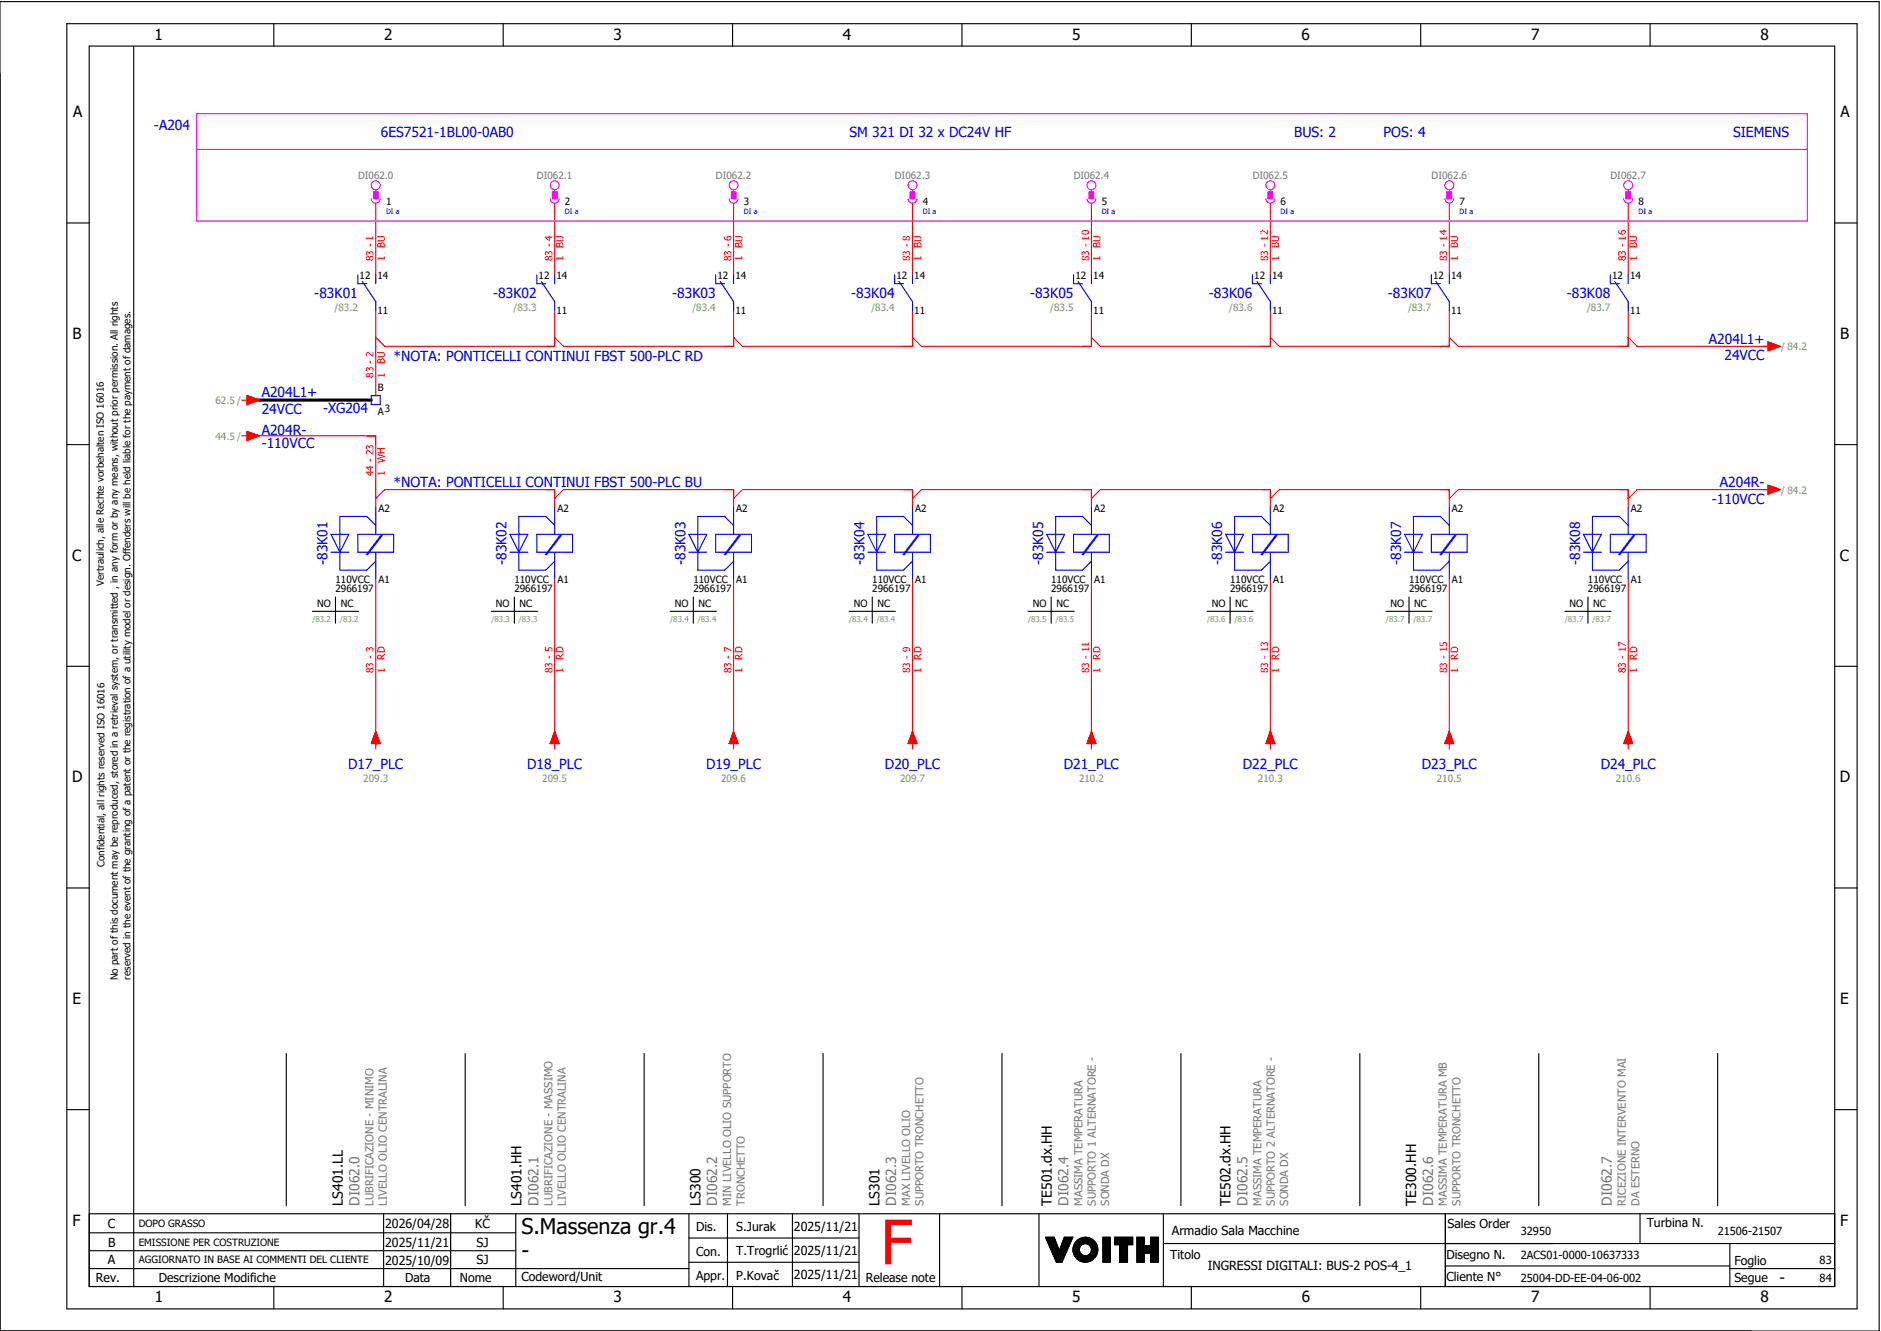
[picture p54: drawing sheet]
<svg xmlns="http://www.w3.org/2000/svg" width="421mm" height="297mm" viewBox="0 0 421 297" stroke-linecap="round" stroke-linejoin="round" font-family="sans-serif">
<defs><g id="words">
<text font-size="13.8" fill="#f00" x="196.9" y="282.5">F</text>
<g font-size="5.8" fill="#00f">
<text x="82.2" y="123.1" transform="rotate(20 82.2 123.1)">/</text>
<text x="122.2" y="123.1" transform="rotate(20 122.2 123.1)">/</text>
<text x="162.2" y="123.1" transform="rotate(20 162.2 123.1)">/</text>
<text x="202.2" y="123.1" transform="rotate(20 202.2 123.1)">/</text>
<text x="242.2" y="123.1" transform="rotate(20 242.2 123.1)">/</text>
<text x="282.2" y="123.1" transform="rotate(20 282.2 123.1)">/</text>
<text x="322.2" y="123.1" transform="rotate(20 322.2 123.1)">/</text>
<text x="362.2" y="123.1" transform="rotate(20 362.2 123.1)">/</text>
</g>
<g font-size="4.8">
<text x="116.6" y="275.8">S.Massenza gr.4</text>
<text x="116.6" y="281.1">-</text>
</g>
<g font-size="3.4">
<text x="34.5" y="9">1</text>
<text x="85.9" y="9">2</text>
<text x="137.1" y="9">3</text>
<text x="188.4" y="9">4</text>
<text x="239.7" y="9">5</text>
<text x="291" y="9">6</text>
<text x="342.3" y="9">7</text>
<text x="393.5" y="9">8</text>
<text x="16.3" y="26.2">A</text>
<text x="411.5" y="26.2">A</text>
<text x="16.2" y="75.8">B</text>
<text x="411.4" y="75.8">B</text>
<text x="16.1" y="125.3">C</text>
<text x="411.3" y="125.3">C</text>
<text x="16.1" y="174.8">D</text>
<text x="411.3" y="174.8">D</text>
<text x="16.2" y="224.4">E</text>
<text x="411.4" y="224.4">E</text>
<text x="16.2" y="273.9">F</text>
<text x="411.4" y="273.9">F</text>
<text x="397.8" y="286.6">-</text>
<text x="34.6" y="291">1</text>
<text x="85.9" y="291">2</text>
<text x="137.2" y="291">3</text>
<text x="188.4" y="291">4</text>
<text x="239.7" y="291">5</text>
<text x="291" y="291">6</text>
<text x="342.3" y="291">7</text>
<text x="393.6" y="291">8</text>
</g>
<g font-size="3.1" fill="#00f">
<text x="34.4" y="29">-A204</text>
<text x="85.1" y="30.6">6ES7521-1BL00-0AB0</text>
<text x="189.9" y="30.6">SM 321 DI 32 x DC24V HF</text>
<text x="289.3" y="30.6">BUS: 2</text>
<text x="309.3" y="30.6">POS: 4</text>
<text x="387.4" y="30.6">SIEMENS</text>
<text x="70.3" y="66.6">-83K01</text>
<text x="110.3" y="66.6">-83K02</text>
<text x="150.3" y="66.6">-83K03</text>
<text x="190.3" y="66.6">-83K04</text>
<text x="230.3" y="66.6">-83K05</text>
<text x="270.3" y="66.6">-83K06</text>
<text x="310.3" y="66.6">-83K07</text>
<text x="350.3" y="66.6">-83K08</text>
<text x="382" y="76.8">A204L1+</text>
<text x="88" y="80.8">*NOTA: PONTICELLI CONTINUI FBST 500-PLC RD</text>
<text x="385.5" y="80.5">24VCC</text>
<text x="58.5" y="88.6">A204L1+</text>
<text x="58.5" y="92.5">24VCC</text>
<text x="72.2" y="92.3">-XG204</text>
<text x="58.5" y="97.1">A204R-</text>
<text x="58.5" y="100.1">-110VCC</text>
<text x="88" y="108.8">*NOTA: PONTICELLI CONTINUI FBST 500-PLC BU</text>
<text x="382.7" y="112.5">-110VCC</text>
<text x="384.5" y="108.8">A204R-</text>
<text x="73.2" y="126.3" transform="rotate(-90 73.2 126.3)">-83K01</text>
<text x="113.2" y="126.3" transform="rotate(-90 113.2 126.3)">-83K02</text>
<text x="153.2" y="126.3" transform="rotate(-90 153.2 126.3)">-83K03</text>
<text x="193.2" y="126.3" transform="rotate(-90 193.2 126.3)">-83K04</text>
<text x="233.2" y="126.3" transform="rotate(-90 233.2 126.3)">-83K05</text>
<text x="273.2" y="126.3" transform="rotate(-90 273.2 126.3)">-83K06</text>
<text x="313.2" y="126.3" transform="rotate(-90 313.2 126.3)">-83K07</text>
<text x="353.2" y="126.3" transform="rotate(-90 353.2 126.3)">-83K08</text>
<text x="77.8" y="171.8">D17_PLC</text>
<text x="117.8" y="171.8">D18_PLC</text>
<text x="157.8" y="171.8">D19_PLC</text>
<text x="197.8" y="171.8">D20_PLC</text>
<text x="237.8" y="171.8">D21_PLC</text>
<text x="277.8" y="171.8">D22_PLC</text>
<text x="317.8" y="171.8">D23_PLC</text>
<text x="357.8" y="171.8">D24_PLC</text>
</g>
<g font-size="3.1">
<text x="76.6" y="269.4" transform="rotate(-90 76.6 269.4)">LS401.LL</text>
<text x="116.6" y="269.4" transform="rotate(-90 116.6 269.4)">LS401.HH</text>
<text x="156.6" y="269.4" transform="rotate(-90 156.6 269.4)">LS300</text>
<text x="196.6" y="269.4" transform="rotate(-90 196.6 269.4)">LS301</text>
<text x="235.1" y="269.4" transform="rotate(-90 235.1 269.4)">TE501.dx.HH</text>
<text x="275.1" y="269.4" transform="rotate(-90 275.1 269.4)">TE502.dx.HH</text>
<text x="316.6" y="269.4" transform="rotate(-90 316.6 269.4)">TE300.HH</text>
</g>
<g font-size="3.1" fill="#767676">
<text x="80.4" y="269.4" transform="rotate(-90 80.4 269.4)">DI062.0</text>
<text x="120.4" y="269.4" transform="rotate(-90 120.4 269.4)">DI062.1</text>
<text x="160.4" y="269.4" transform="rotate(-90 160.4 269.4)">DI062.2</text>
<text x="200.4" y="269.4" transform="rotate(-90 200.4 269.4)">DI062.3</text>
<text x="238.9" y="269.4" transform="rotate(-90 238.9 269.4)">DI062.4</text>
<text x="278.9" y="269.4" transform="rotate(-90 278.9 269.4)">DI062.5</text>
<text x="320.4" y="269.4" transform="rotate(-90 320.4 269.4)">DI062.6</text>
<text x="360.4" y="269.4" transform="rotate(-90 360.4 269.4)">DI062.7</text>
</g>
<g font-size="2.8">
<text x="24.1" y="274.4">C</text>
<text x="86.1" y="274.4">2026/04/28</text>
<text x="106.2" y="274.4">KČ</text>
<text x="155.6" y="275.1">Dis.</text>
<text x="164.6" y="275.1">S.Jurak</text>
<text x="177.5" y="275">2025/11/21</text>
<text x="262" y="275.8">Armadio Sala Macchine</text>
<text x="323.6" y="274.3">Sales Order</text>
<text x="368.1" y="274.2">Turbina N.</text>
<text x="24.2" y="278.6">B</text>
<text x="86.1" y="278.6">2025/11/21</text>
<text x="106.5" y="278.6">SJ</text>
<text x="155.6" y="280.5">Con.</text>
<text x="164.6" y="280.5">T.Trogrlić</text>
<text x="177.5" y="280.4">2025/11/21</text>
<text x="261.6" y="281.3">Titolo</text>
<text x="323.4" y="281.2">Disegno N.</text>
<text x="21.4" y="286.5">Rev.</text>
<text x="24.1" y="282.5">A</text>
<text x="35.5" y="286.4">Descrizione Modifiche</text>
<text x="86.1" y="282.6">2025/10/09</text>
<text x="90.5" y="286.5">Data</text>
<text x="102.8" y="286.5">Nome</text>
<text x="106.5" y="282.5">SJ</text>
<text x="116.6" y="286.3">Codeword/Unit</text>
<text x="155.6" y="286">Appr.</text>
<text x="164.6" y="285.9">P.Kovač</text>
<text x="177.5" y="285.8">2025/11/21</text>
<text x="193.5" y="286.5">Release note</text>
<text x="270" y="283.8">INGRESSI DIGITALI: BUS-2 POS-4_1</text>
<text x="323.4" y="286.2">Cliente N°</text>
<text x="387.7" y="286.5">Segue</text>
<text x="387.7" y="282.6">Foglio</text>
</g>
<g font-size="2.5" fill="#767676">
<text x="83.5" y="269.4" transform="rotate(-90 83.5 269.4)">LUBRIFICAZIONE - MINIMO</text>
<text x="86.5" y="269.4" transform="rotate(-90 86.5 269.4)">LIVELLO OLIO CENTRALINA</text>
<text x="123.5" y="269.4" transform="rotate(-90 123.5 269.4)">LUBRIFICAZIONE - MASSIMO</text>
<text x="126.5" y="269.4" transform="rotate(-90 126.5 269.4)">LIVELLO OLIO CENTRALINA</text>
<text x="163.5" y="269.4" transform="rotate(-90 163.5 269.4)">MIN LIVELLO OLIO SUPPORTO</text>
<text x="166.5" y="269.4" transform="rotate(-90 166.5 269.4)">TRONCHETTO</text>
<text x="203.5" y="269.4" transform="rotate(-90 203.5 269.4)">MAX LIVELLO OLIO</text>
<text x="206.5" y="269.4" transform="rotate(-90 206.5 269.4)">SUPPORTO TRONCHETTO</text>
<text x="242" y="269.4" transform="rotate(-90 242 269.4)">MASSIMA TEMPERATURA</text>
<text x="245" y="269.4" transform="rotate(-90 245 269.4)">SUPPORTO 1 ALTERNATORE -</text>
<text x="248" y="269.4" transform="rotate(-90 248 269.4)">SONDA DX</text>
<text x="282" y="269.4" transform="rotate(-90 282 269.4)">MASSIMA TEMPERATURA</text>
<text x="285" y="269.4" transform="rotate(-90 285 269.4)">SUPPORTO 2 ALTERNATORE -</text>
<text x="288" y="269.4" transform="rotate(-90 288 269.4)">SONDA DX</text>
<text x="323.5" y="269.4" transform="rotate(-90 323.5 269.4)">MASSIMA TEMPERATURA MB</text>
<text x="326.5" y="269.4" transform="rotate(-90 326.5 269.4)">SUPPORTO TRONCHETTO</text>
<text x="363.5" y="269.4" transform="rotate(-90 363.5 269.4)">RICEZIONE INTERVENTO MAI</text>
<text x="366.5" y="269.4" transform="rotate(-90 366.5 269.4)">DA ESTERNO</text>
</g>
<g font-size="2.5">
<text x="340" y="275.9">32950</text>
<text x="384" y="275.9">21506-21507</text>
<text x="340" y="281.4">2ACS01-0000-10637333</text>
<text x="340" y="286.4">25004-DD-EE-04-06-002</text>
<text x="406.8" y="282.4">83</text>
<text x="406.8" y="286.4">84</text>
</g>
<g font-size="2.2" fill="#767676">
<text x="80" y="39.9">DI062.0</text>
<text x="120" y="39.9">DI062.1</text>
<text x="160" y="39.9">DI062.2</text>
<text x="200" y="39.9">DI062.3</text>
<text x="240" y="39.9">DI062.4</text>
<text x="280" y="39.9">DI062.5</text>
<text x="320" y="39.9">DI062.6</text>
<text x="360" y="39.9">DI062.7</text>
</g>
<g font-size="2.2">
<text x="86.3" y="45.8">1</text>
<text x="126.3" y="45.8">2</text>
<text x="166.3" y="45.8">3</text>
<text x="206.3" y="45.8">4</text>
<text x="246.3" y="45.8">5</text>
<text x="286.3" y="45.8">6</text>
<text x="326.3" y="45.8">7</text>
<text x="366.3" y="45.8">8</text>
<text x="80.4" y="62.3">12</text>
<text x="84.4" y="62.3">14</text>
<text x="120.4" y="62.3">12</text>
<text x="124.4" y="62.3">14</text>
<text x="160.4" y="62.3">12</text>
<text x="164.4" y="62.3">14</text>
<text x="200.4" y="62.3">12</text>
<text x="204.4" y="62.3">14</text>
<text x="240.4" y="62.3">12</text>
<text x="244.4" y="62.3">14</text>
<text x="280.4" y="62.3">12</text>
<text x="284.4" y="62.3">14</text>
<text x="320.4" y="62.3">12</text>
<text x="324.4" y="62.3">14</text>
<text x="360.4" y="62.3">12</text>
<text x="364.4" y="62.3">14</text>
<text x="84.4" y="70.2">11</text>
<text x="124.4" y="70.2">11</text>
<text x="164.4" y="70.2">11</text>
<text x="204.4" y="70.2">11</text>
<text x="244.4" y="70.2">11</text>
<text x="284.4" y="70.2">11</text>
<text x="324.4" y="70.2">11</text>
<text x="364.4" y="70.2">11</text>
<text x="84.5" y="87.4">B</text>
<text x="84.5" y="92.8">A</text>
<text x="86" y="92">3</text>
<text x="84.6" y="114.3">A2</text>
<text x="124.6" y="114.3">A2</text>
<text x="164.6" y="114.3">A2</text>
<text x="204.6" y="114.3">A2</text>
<text x="244.6" y="114.3">A2</text>
<text x="284.6" y="114.3">A2</text>
<text x="324.6" y="114.3">A2</text>
<text x="364.6" y="114.3">A2</text>
<text x="23.2" y="130.9" transform="rotate(-90 23.2 130.9)">Vertraulich, alle Rechte vorbehalten ISO 16016</text>
<text x="75" y="130.3">110VCC</text>
<text x="84.6" y="130.2">A1</text>
<text x="115" y="130.3">110VCC</text>
<text x="124.6" y="130.2">A1</text>
<text x="155" y="130.3">110VCC</text>
<text x="164.6" y="130.2">A1</text>
<text x="195" y="130.3">110VCC</text>
<text x="204.6" y="130.2">A1</text>
<text x="235" y="130.3">110VCC</text>
<text x="244.6" y="130.2">A1</text>
<text x="275" y="130.3">110VCC</text>
<text x="284.6" y="130.2">A1</text>
<text x="315" y="130.3">110VCC</text>
<text x="324.6" y="130.2">A1</text>
<text x="355" y="130.3">110VCC</text>
<text x="364.6" y="130.2">A1</text>
<text x="70.9" y="135.6">NO</text>
<text x="75" y="132.3">2966197</text>
<text x="76.2" y="135.6">NC</text>
<text x="110.9" y="135.6">NO</text>
<text x="115" y="132.3">2966197</text>
<text x="116.2" y="135.6">NC</text>
<text x="150.9" y="135.6">NO</text>
<text x="155" y="132.3">2966197</text>
<text x="156.2" y="135.6">NC</text>
<text x="190.9" y="135.6">NO</text>
<text x="195" y="132.3">2966197</text>
<text x="196.2" y="135.6">NC</text>
<text x="230.9" y="135.6">NO</text>
<text x="235" y="132.3">2966197</text>
<text x="236.2" y="135.6">NC</text>
<text x="270.9" y="135.6">NO</text>
<text x="275" y="132.3">2966197</text>
<text x="276.2" y="135.6">NC</text>
<text x="310.9" y="135.6">NO</text>
<text x="315" y="132.3">2966197</text>
<text x="316.2" y="135.6">NC</text>
<text x="350.9" y="135.6">NO</text>
<text x="355" y="132.3">2966197</text>
<text x="356.2" y="135.6">NC</text>
<text x="23.4" y="193.7" transform="rotate(-90 23.4 193.7)">Confidential, all rights reserved ISO 16016</text>
<text x="26.4" y="219" transform="rotate(-90 26.4 219)">No part of this document may be reproduced, stored in a retrieval system, or transmitted , in any form or by any means, without prior permission. All rights</text>
<text x="29.2" y="218.9" transform="rotate(-90 29.2 218.9)">reserved in the event of the granting of a patent or the registration of a utility model or design. Offenders will be held liable for the payment of damages.</text>
<text x="31" y="274.2">DOPO GRASSO</text>
<text x="31" y="278.3">EMISSIONE PER COSTRUZIONE</text>
<text x="31" y="282.3">AGGIORNATO IN BASE AI COMMENTI DEL CLIENTE</text>
</g>
<g font-size="2.2" fill="#f00">
<text x="83.5" y="58.4" transform="rotate(-90 83.5 58.4)">83 - 1</text>
<text x="86" y="58.4" transform="rotate(-90 86 58.4)">1</text>
<text x="86" y="55.4" transform="rotate(-90 86 55.4)">BU</text>
<text x="123.5" y="58.4" transform="rotate(-90 123.5 58.4)">83 - 4</text>
<text x="126" y="58.4" transform="rotate(-90 126 58.4)">1</text>
<text x="126" y="55.4" transform="rotate(-90 126 55.4)">BU</text>
<text x="163.5" y="58.4" transform="rotate(-90 163.5 58.4)">83 - 6</text>
<text x="166" y="58.4" transform="rotate(-90 166 58.4)">1</text>
<text x="166" y="55.4" transform="rotate(-90 166 55.4)">BU</text>
<text x="203.5" y="58.4" transform="rotate(-90 203.5 58.4)">83 - 8</text>
<text x="206" y="58.4" transform="rotate(-90 206 58.4)">1</text>
<text x="206" y="55.4" transform="rotate(-90 206 55.4)">BU</text>
<text x="243.5" y="58.4" transform="rotate(-90 243.5 58.4)">83 - 10</text>
<text x="246" y="58.4" transform="rotate(-90 246 58.4)">1</text>
<text x="246" y="55.4" transform="rotate(-90 246 55.4)">BU</text>
<text x="283.5" y="58.4" transform="rotate(-90 283.5 58.4)">83 - 12</text>
<text x="286" y="58.4" transform="rotate(-90 286 58.4)">1</text>
<text x="286" y="55.4" transform="rotate(-90 286 55.4)">BU</text>
<text x="323.5" y="58.4" transform="rotate(-90 323.5 58.4)">83 - 14</text>
<text x="326" y="58.4" transform="rotate(-90 326 58.4)">1</text>
<text x="326" y="55.4" transform="rotate(-90 326 55.4)">BU</text>
<text x="363.5" y="58.4" transform="rotate(-90 363.5 58.4)">83 - 16</text>
<text x="366" y="58.4" transform="rotate(-90 366 58.4)">1</text>
<text x="366" y="55.4" transform="rotate(-90 366 55.4)">BU</text>
<text x="86" y="81.4" transform="rotate(-90 86 81.4)">BU</text>
<text x="83.5" y="84.4" transform="rotate(-90 83.5 84.4)">83 - 2</text>
<text x="86" y="84.4" transform="rotate(-90 86 84.4)">1</text>
<text x="83.5" y="106.4" transform="rotate(-90 83.5 106.4)">44 - 23</text>
<text x="86" y="106.4" transform="rotate(-90 86 106.4)">1</text>
<text x="86" y="103.4" transform="rotate(-90 86 103.4)">WH</text>
<text x="86" y="147.4" transform="rotate(-90 86 147.4)">RD</text>
<text x="126" y="147.4" transform="rotate(-90 126 147.4)">RD</text>
<text x="166" y="147.4" transform="rotate(-90 166 147.4)">RD</text>
<text x="206" y="147.4" transform="rotate(-90 206 147.4)">RD</text>
<text x="246" y="147.4" transform="rotate(-90 246 147.4)">RD</text>
<text x="286" y="147.4" transform="rotate(-90 286 147.4)">RD</text>
<text x="326" y="147.4" transform="rotate(-90 326 147.4)">RD</text>
<text x="366" y="147.4" transform="rotate(-90 366 147.4)">RD</text>
<text x="83.5" y="150.4" transform="rotate(-90 83.5 150.4)">83 - 3</text>
<text x="86" y="150.4" transform="rotate(-90 86 150.4)">1</text>
<text x="123.5" y="150.4" transform="rotate(-90 123.5 150.4)">83 - 5</text>
<text x="126" y="150.4" transform="rotate(-90 126 150.4)">1</text>
<text x="163.5" y="150.4" transform="rotate(-90 163.5 150.4)">83 - 7</text>
<text x="166" y="150.4" transform="rotate(-90 166 150.4)">1</text>
<text x="203.5" y="150.4" transform="rotate(-90 203.5 150.4)">83 - 9</text>
<text x="206" y="150.4" transform="rotate(-90 206 150.4)">1</text>
<text x="243.5" y="150.4" transform="rotate(-90 243.5 150.4)">83 - 11</text>
<text x="246" y="150.4" transform="rotate(-90 246 150.4)">1</text>
<text x="283.5" y="150.4" transform="rotate(-90 283.5 150.4)">83 - 13</text>
<text x="286" y="150.4" transform="rotate(-90 286 150.4)">1</text>
<text x="323.5" y="150.4" transform="rotate(-90 323.5 150.4)">83 - 15</text>
<text x="326" y="150.4" transform="rotate(-90 326 150.4)">1</text>
<text x="363.5" y="150.4" transform="rotate(-90 363.5 150.4)">83 - 17</text>
<text x="366" y="150.4" transform="rotate(-90 366 150.4)">1</text>
</g>
<g font-size="2.2" fill="#7ca552">
<text x="74.8" y="69.5">/83.2</text>
<text x="114.8" y="69.5">/83.3</text>
<text x="154.8" y="69.5">/83.4</text>
<text x="194.8" y="69.5">/83.4</text>
<text x="234.8" y="69.5">/83.5</text>
<text x="274.8" y="69.5">/83.6</text>
<text x="314.8" y="69.5">/83.7</text>
<text x="354.8" y="69.5">/83.7</text>
<text x="398.2" y="78.3">/ 84.2</text>
<text x="48.2" y="90.3">62.5 /</text>
<text x="48.2" y="98.3">44.5 /</text>
<text x="398.2" y="110.3">/ 84.2</text>
<text x="81.2" y="174.6">209.3</text>
<text x="121.2" y="174.6">209.5</text>
<text x="161.2" y="174.6">209.6</text>
<text x="201.2" y="174.6">209.7</text>
<text x="241.2" y="174.6">210.2</text>
<text x="281.2" y="174.6">210.3</text>
<text x="321.2" y="174.6">210.5</text>
<text x="361.2" y="174.6">210.6</text>
</g>
<g font-size="1.8" fill="#7ca552">
<text x="69.8" y="138.9">/83.2</text>
<text x="76" y="138.9">/83.2</text>
<text x="109.8" y="138.9">/83.3</text>
<text x="116" y="138.9">/83.3</text>
<text x="149.8" y="138.9">/83.4</text>
<text x="156" y="138.9">/83.4</text>
<text x="189.8" y="138.9">/83.4</text>
<text x="196" y="138.9">/83.4</text>
<text x="229.8" y="138.9">/83.5</text>
<text x="236" y="138.9">/83.5</text>
<text x="269.8" y="138.9">/83.6</text>
<text x="276" y="138.9">/83.6</text>
<text x="309.8" y="138.9">/83.7</text>
<text x="316" y="138.9">/83.7</text>
<text x="349.8" y="138.9">/83.7</text>
<text x="356" y="138.9">/83.7</text>
</g>
<g font-size="1.6" fill="#00f">
<text x="86.3" y="47.9">DI a</text>
<text x="126.3" y="47.9">DI a</text>
<text x="166.3" y="47.9">DI a</text>
<text x="206.3" y="47.9">DI a</text>
<text x="246.3" y="47.9">DI a</text>
<text x="286.3" y="47.9">DI a</text>
<text x="326.3" y="47.9">DI a</text>
<text x="366.3" y="47.9">DI a</text>
</g>
</g></defs>
<g fill="none" stroke="#000" stroke-width=".25">
<path d="M0 .4h420.1v297h-420.1zM14.9 5.3h400.3v287.2h-400.3zM19.9 10.3h390.3v277.2h-390.3zM29.9 10.4v277.1M61.2 5.3v5M112.5 5.3v5M163.8 5.3v5M215.1 5.3v5M266.3 5.3v5M317.6 5.3v5M368.9 5.3v5M14.9 49.8h5"/>
<path d="M410.2 49.8h5M14.9 99.3h5M410.2 99.3h5M69.8 136.6h10.4M75 133.4v5.9M109.8 136.6h10.4M115 133.4v5.9M149.8 136.6h10.4M155 133.4v5.9M189.8 136.6h10.4M195 133.4v5.9M229.8 136.6h10.4"/>
<path d="M235 133.4v5.9M269.8 136.6h10.4M275 133.4v5.9M309.8 136.6h10.4M315 133.4v5.9M349.8 136.6h10.4M355 133.4v5.9M14.9 148.9h5M410.2 148.9h5M14.9 198.4h5M410.2 198.4h5M64 235.4v34"/>
<path d="M104 235.4v34M144 235.4v34M184 235.4v34M224 235.4v34M264 235.4v34M304 235.4v34M344 235.4v34M384 235.4v34M14.9 247.9h5M410.2 247.9h5M19.9 271.2h390.3M19.9 279.5h95.4"/>
<path d="M19.9 275.4h95.4M85.8 271.2v16.3M100.7 271.2v16.3M115.3 271.2v16.3M154 271.2v16.3M154 276.6h38M162.6 271.2v16.3M177.2 271.2v16.3M192 271.2v16.3M210.1 271.2v16.3M232.3 271.1v16.3M233.7 276.4h2l1.1 3 1.1-3h1.9l-2.4 5.6h-1.2z"/>
<path d="M233.8 276.4l-.1 .1M233.9 276.4l-.1 .2M234.1 276.4l-.3 .3M234.2 276.4l-.3 .4M234.4 276.4l-.5 .5M234.5 276.4l-.5 .6M234.7 276.4l-.7 .7M234.8 276.4l-.7 .8M235 276.4l-.9 .9M235.1 276.4l-.9 1M235.3 276.4l-1.1 1.1M235.4 276.4l-1.2 1.2"/>
<path d="M235.6 276.4l-1.3 1.3M235.7 276.5l-1.4 1.3M235.7 276.6l-1.3 1.3M235.8 276.7l-1.4 1.3M235.8 276.8l-1.3 1.3M235.9 276.9l-1.4 1.4M235.9 277l-1.3 1.4M235.9 277.1l-1.3 1.4M236 277.3l-1.3 1.3M236 277.4l-1.3 1.3M236.1 277.5l-1.3 1.3M236.1 277.6l-1.3 1.3"/>
<path d="M236.1 277.7l-1.3 1.3M236.2 277.8l-1.3 1.3M236.2 277.9l-1.3 1.3M236.3 278l-1.3 1.3M236.3 278.1l-1.3 1.3M236.3 278.2l-1.2 1.3M236.4 278.3l-1.3 1.3M236.4 278.4l-1.2 1.3M236.5 278.6l-1.3 1.2M236.5 278.7l-1.2 1.2M236.6 278.8l-1.3 1.2M236.6 278.9l-1.3 1.2"/>
<path d="M236.6 279l-1.2 1.2M236.7 279.1l-1.3 1.2M236.7 279.2l-1.2 1.3M236.8 279.3l-1.3 1.3M238 276.4l-.1 .1M238.1 276.4l-.3 .4M238.3 276.4l-.6 .6M238.4 279.8l-2.2 2.2M238.4 276.4l-.8 .8M238.5 279.5l-2.4 2.4M238.6 276.4l-1.1 1.1M238.6 279.3l-2.5 2.5"/>
<path d="M238.7 279l-2.7 2.7M238.7 276.4l-1.2 1.3M238.8 278.7l-2.8 2.9M238.9 276.4l-1.5 1.6M239 278.5l-3.1 3M239 276.4l-1.7 1.8M239.1 278.2l-3.2 3.2M239.2 276.4l-2 2.1M239.2 277.9l-3.4 3.4M239.3 277.7l-3.5 3.5M239.3 276.4l-2.2 2.3M239.4 277.4l-3.6 3.7"/>
<path d="M239.5 276.4l-2.5 2.5M239.5 277.1l-3.8 3.9M239.6 276.4l-2.7 2.8M239.7 276.9l-4 4M239.8 276.6l-4.2 4.2M239.8 276.4l-4.2 4.3M241.1 276.9l-.8 .8M241.3 279.3l-1.2 1.1M241.3 279.1l-1.2 1.2M241.3 279.4l-1.1 1.1M241.3 278.9l-1.3 1.3M241.3 279.5l-1.1 1.1"/>
<path d="M241.4 279.7l-1.1 1M241.4 278.7l-1.4 1.4M241.4 279.8l-1 1M241.4 276.7l-1.3 1.3M241.5 279.9l-1.1 1M241.5 280l-1 1M241.7 276.6l-1.7 1.7M241.9 276.5l-1.9 2M242.1 276.5l-2.2 2.2M242.3 276.5l-2.4 2.4M242.5 276.4l-2.6 2.6M242.6 276.4l-2.7 2.8"/>
<path d="M242.8 276.4l-2.9 3M242.9 276.5l-3 3M243 276.5l-3.1 3.1M243.2 276.5l-3.3 3.3M243.3 276.5l-3.4 3.4M243.4 276.6l-3.4 3.4M243.5 276.6l-1.4 1.4M243.6 276.6l-1.3 1.3M243.7 276.7l-1.2 1.2M243.9 276.7l-1.2 1.2M244 276.8l-1.2 1.1M244 276.8l-1.1 1.1"/>
<path d="M244.1 276.9l-1 1.1M244.2 276.9l-1 1.1M244.3 277l-1 1M244.4 277.1l-1 1M244.5 277.1l-1 1.1M244.6 277.2l-1.1 1M244.6 277.3l-1 1M244.7 277.4l-1 1M244.8 277.4l-1 1.1M244.8 277.5l-1 1.1M244.9 277.6l-1 1.1M245 277.7l-1.1 1.1"/>
<path d="M245 277.8l-1.1 1.1M245.1 277.9l-1.1 1.1M245.1 278l-1.1 1.1M245.2 278.1l-1.2 1.2M245.2 278.2l-1.2 1.3M245.3 278.3l-1.4 1.4M245.3 278.4l-1.5 1.5M245.3 278.5l-3.4 3.4M245.4 279.9l-2.1 2M245.4 278.7l-3.3 3.3M245.4 279.7l-2.3 2.3M245.4 278.8l-3.2 3.2"/>
<path d="M245.4 278.9l-3.1 3.1M245.4 279.5l-2.5 2.5M245.4 279.1l-2.9 2.9M245.4 279.4l-2.6 2.6M245.4 279.2l-2.8 2.8M246.6 276.4h1.6v5.6h-1.6zM246.6 276.4v.1M246.8 276.4l-.2 .3M246.9 276.4l-.3 .4M247.1 276.4l-.5 .6M247.2 276.4l-.6 .7M247.4 276.4l-.8 .9"/>
<path d="M247.5 276.4l-.9 1M247.7 276.4l-1.1 1.2M247.8 276.4l-1.2 1.3M248 276.4l-1.4 1.5M248.1 276.4l-1.5 1.6M248.2 280l-1.6 1.6M248.2 279.8l-1.6 1.7M248.2 279.7l-1.6 1.6M248.2 279.5l-1.6 1.7M248.2 279.4l-1.6 1.6M248.2 277.4l-1.6 1.7M248.2 277.3l-1.6 1.6"/>
<path d="M248.2 277.1l-1.6 1.7M248.2 277l-1.6 1.6M248.2 276.8l-1.6 1.7M248.2 276.7l-1.6 1.6M248.2 276.5l-1.6 1.7M248.2 278l-1.6 1.7M248.2 277.9l-1.6 1.6M248.2 277.7l-1.6 1.7M248.2 277.6l-1.6 1.6M248.2 279.1l-1.6 1.6M248.2 278.9l-1.6 1.7M248.2 278.8l-1.6 1.6"/>
<path d="M248.2 278.6l-1.6 1.7M248.2 278.5l-1.6 1.6M248.2 278.3l-1.6 1.7M248.2 278.2l-1.6 1.6M248.2 279.2l-1.6 1.7M249.2 276.4v.1M249.4 276.4l-.2 .2M249.5 276.4l-.3 .4M249.7 276.4l-.5 .5M249.8 276.4l-.6 .7M250 276.4l-.8 .8M250.1 276.4l-.9 1"/>
<path d="M250.3 278.1h-1.1v-1.7h4v1.7h-1.1v3.9h-1.8M250.3 278.1v3.9M250.3 276.4l-1.1 1.2M250.4 276.4l-1.2 1.3M250.6 276.4l-1.4 1.5M250.7 276.4l-1.5 1.6M250.9 276.4l-1.7 1.7M251 276.4l-1.6 1.7M251.2 276.4l-1.7 1.7M251.3 276.4l-1.6 1.7M251.5 276.4l-1.7 1.7M251.6 276.4l-1.6 1.7"/>
<path d="M251.8 276.4l-1.7 1.7M251.9 276.4l-1.6 1.7M252.1 279.9l-1.8 1.8M252.1 279.8l-1.8 1.8M252.1 278.6l-1.8 1.8M252.1 278.4l-1.8 1.8M252.1 278.3l-1.8 1.8M252.1 279.2l-1.8 1.8M252.1 279l-1.8 1.8M252.1 278.9l-1.8 1.8M252.1 278.7l-1.8 1.8M252.1 279.3l-1.8 1.8"/>
<path d="M252.1 279.6l-1.8 1.8M252.1 279.5l-1.8 1.8M252.1 276.4l-1.8 1.9M252.2 276.4l-1.9 2M252.4 276.4l-2.1 2.2M252.5 276.4l-2.2 2.3M252.7 276.4l-2.4 2.5M252.8 276.4l-2.5 2.6M253 276.4l-2.7 2.8M253.1 276.4l-2.8 2.9M253.2 277.4l-.7 .7M253.2 276.7l-2.9 2.9"/>
<path d="M253.2 276.5l-2.9 3M253.2 277.3l-.8 .8M253.2 277.1l-1 1M253.2 277l-2.9 2.9M253.2 276.8l-2.9 3M253.2 278l-.1 .1M253.2 277.9l-.2 .2M253.2 277.7l-.4 .4M253.2 277.6l-.5 .5M254.2 276.4v.1M254.3 276.4l-.1 .2M254.5 276.4l-.3 .4"/>
<path d="M254.6 276.4l-.4 .5M254.8 276.4l-.6 .7M254.9 276.4l-.7 .8M255.1 276.4l-.9 1M255.2 276.4l-1 1.1M255.4 276.4l-1.2 1.3M255.5 276.4l-1.3 1.4M255.7 276.4l-1.5 1.6M255.8 277.5l-1.6 1.7M255.8 277.4l-1.6 1.6M255.8 277.2l-1.6 1.7M255.8 277.1l-1.6 1.6"/>
<path d="M255.8 276.9l-1.6 1.7M255.8 276.8l-1.6 1.6M255.8 276.6l-1.6 1.7M255.8 276.5l-1.6 1.6M255.8 276.4v1.9M255.8 276.4h-1.6v5.6h1.6v-2h1.4M255.8 278.3h1.4v-1.9h1.8v5.6h-1.8v-2M255.8 278l-1.6 1.6M255.8 277.8l-1.6 1.7M255.8 277.7l-1.6 1.6M255.8 278.3l-1.6 1.6M255.8 278.1l-1.6 1.7"/>
<path d="M255.9 278.3l-1.7 1.8M256.1 278.3l-1.9 1.9M256.2 278.3l-2 2.1M256.4 278.3l-2.2 2.2M256.5 278.3l-2.3 2.4M256.7 278.3l-2.5 2.5M256.8 278.3l-2.6 2.7M257 278.3l-2.8 2.8M257.1 278.3l-2.9 3M257.3 276.4l-.1 .2M257.5 276.4l-.3 .3M257.6 276.4l-.4 .5"/>
<path d="M257.8 276.4l-.6 .6M257.9 276.4l-.7 .8M258.1 276.4l-.9 .9M258.2 276.4l-1 1.1M258.4 276.4l-1.2 1.2M258.5 276.4l-1.3 1.4M258.7 276.4l-1.5 1.5M258.8 276.4l-1.6 1.7M259 276.5l-1.8 1.7M259 277.5l-2.5 2.5M259 277.4l-2.7 2.6M259 277.1l-3 2.9"/>
<path d="M259 276.9l-3.1 3.1M259 277.2l-2.8 2.8M259 276.8l-4.8 4.8M259 276.6l-4.8 4.8M259 279l-1.8 1.8M259 278.9l-1.8 1.7M259 278.7l-1.8 1.8M259 278.6l-1.8 1.7M259 278.4l-1.8 1.8M259 278.3l-1.8 1.7M259 278.1l-1.9 1.9M259 278l-2.1 2"/>
<path d="M259 277.8l-2.2 2.2M259 277.7l-2.4 2.3M259 279.3l-1.8 1.8M259 279.2l-1.8 1.7M259 279.9l-1.8 1.8M259 279.8l-1.8 1.7M259 279.6l-1.8 1.8M259 279.5l-1.8 1.7M260.1 271.2v16.3M260.1 277.9h150.1M323.1 271.2v16.3M366.6 271.2v6.7"/>
<path d="M386.7 277.9v9.6M19.9 283.5h134.1M61.2 287.5v5M112.5 287.5v5M154 282h38M163.8 287.5v5M215.1 287.5v5M237.5 281.9l-.1 .1M237.6 281.7l-.4 .3M237.7 281.4l-.6 .6M237.8 281.1l-.9 .9M237.9 280.9l-1.1 1.1"/>
<path d="M238 280.6l-1.4 1.4M238.2 280.3l-1.7 1.7M238.3 280.1l-2 1.9M241.6 280l-1 1.1M241.6 280.1l-1 1M241.7 280.2l-1 1M241.8 280.3l-1 1M241.9 280.3l-1 1.1M242 280.4l-1.1 1M242.1 280.4l-1.1 1.1M242.2 280.5l-1.1 1.1M242.3 280.5l-1.1 1.1"/>
<path d="M242.4 280.6l-1.1 1.1M242.6 280.6l-1.2 1.1M242.7 280.6l-1.2 1.2M242.9 280.6l-1.3 1.2M243.1 280.5l-1.4 1.4M243.3 280.4l-1.5 1.5M245.1 280.6l-1.1 1M245.2 280.3l-1.5 1.5M245.3 280.1l-1.8 1.8M248.2 281.3l-.7 .7M248.2 281.2l-.8 .8M248.2 281l-1 1"/>
<path d="M248.2 281.5l-.5 .5M248.2 281.9l-.1 .1M248.2 281.8l-.2 .2M248.2 281.6l-.4 .4M248.2 280.9l-1.1 1.1M248.2 280.7l-1.3 1.3M248.2 280.6l-1.4 1.4M248.2 280.4l-1.6 1.6M248.2 280.3l-1.6 1.6M248.2 280.1l-1.6 1.7M252.1 281.3l-.8 .7M252.1 281.1l-.9 .9"/>
<path d="M252.1 281l-1.1 1M252.1 280.8l-1.2 1.2M252.1 280.7l-1.4 1.3M252.1 280.5l-1.5 1.5M252.1 280.4l-1.7 1.6M252.1 280.2l-1.8 1.8M252.1 281.4l-.6 .6M252.1 281.9l-.2 .1M252.1 281.7l-.3 .3M252.1 281.6l-.5 .4M252.1 280.1l-1.8 1.8M255.8 280.7l-1.3 1.3"/>
<path d="M255.8 280.5l-1.5 1.5M255.8 280.2l-1.6 1.7M255.8 280.1l-1.6 1.6M255.8 280.4l-1.6 1.6M255.8 281.9l-.1 .1M255.8 281.7l-.3 .3M255.8 281.6l-.4 .4M255.8 281.4l-.6 .6M255.8 281.3l-.7 .7M255.8 281.1l-.9 .9M255.8 281l-1 1M255.8 280.8l-1.2 1.2"/>
<path d="M259 281.9l-.2 .1M259 281.7l-.3 .3M259 281.6l-.5 .4M259 281.4l-.6 .6M259 281.3l-.8 .7M259 281.1l-.9 .9M259 281l-1.1 1M259 280.8l-1.2 1.2M259 280.7l-1.4 1.3M259 280.5l-1.5 1.5M259 280.4l-1.7 1.6M259 280.2l-1.8 1.8"/>
<path d="M259 280.1l-1.8 1.7M266.3 287.5v5M317.6 287.5v5M323.1 282.9h63.6M368.9 287.5v5M386.7 283.5h23.5"/>
<circle cx="242.6" cy="279.2" r="1.35"/>
<circle cx="242.6" cy="279.2" r="2.79"/>
</g>
<g fill="none" stroke="#f00" stroke-width=".25">
<path d="M84 45.4v16M124 45.4v16M164 45.4v16M204 45.4v16M244 45.4v16M284 45.4v16M324 45.4v16M364 45.4v16M84 69.4v19M124 69.4v8h-38l-2-2M164 69.4v8h-38l-2-2M204 69.4v8h-38l-2-2"/>
<path d="M244 69.4v8h-38l-2-2M284 69.4v8h-38l-2-2M324 69.4v8h-38l-2-2M364 69.4v8h-38l-2-2M364 75.4l2 2h30M395.2 76.4l2.8 1-2.8 1zM54 97.4h1.2M54 89.4h1.2M55.2 96.4l2.8 1-2.8 1zM55.2 88.4l2.8 1-2.8 1zM56 97.4h28v16M84 111.4l2-2h38v4"/>
<path d="M124 111.4l2-2h38v4M164 111.4l2-2h38v4M204 111.4l2-2h38v4M244 111.4l2-2h38v4M284 111.4l2-2h38v4M324 111.4l2-2h38v4M395.2 108.4l2.8 1-2.8 1zM396 109.4h-30l-2 2M84 129.4v38M124 129.4v38M164 129.4v38M204 129.4v38"/>
<path d="M244 129.4v38M284 129.4v38M324 129.4v38M364 129.4v38M84 163.4l1 2.7h-2zM124 163.4l1 2.7h-2zM164 163.4l1 2.7h-2zM204 163.4l1 2.7h-2zM244 163.4l1 2.7h-2zM284 163.4l1 2.7h-2zM324 163.4l1 2.7h-2zM364 163.4l1 2.7h-2z"/>
</g>
<path d="M56 89.4h27" fill="none" stroke="#000" stroke-width=".7"/>
<g fill="none" stroke="#f0f" stroke-width=".25">
<path d="M44 25.4h360v24h-360zM44 33.4h360M83 44.4a1 1 0 0 0 1 1 1 1 0 0 0 1-1M83.5 42.9h1v1.5h-1zM84 42.4v.5M123 44.4a1 1 0 0 0 1 1 1 1 0 0 0 1-1M123.5 42.9h1v1.5h-1zM124 42.4v.5M163 44.4a1 1 0 0 0 1 1 1 1 0 0 0 1-1M163.5 42.9h1v1.5h-1zM164 42.4v.5M203 44.4a1 1 0 0 0 1 1 1 1 0 0 0 1-1"/>
<path d="M203.5 42.9h1v1.5h-1zM204 42.4v.5M243 44.4a1 1 0 0 0 1 1 1 1 0 0 0 1-1M243.5 42.9h1v1.5h-1zM244 42.4v.5M283 44.4a1 1 0 0 0 1 1 1 1 0 0 0 1-1M283.5 42.9h1v1.5h-1zM284 42.4v.5M323 44.4a1 1 0 0 0 1 1 1 1 0 0 0 1-1M323.5 42.9h1v1.5h-1zM324 42.4v.5M363 44.4a1 1 0 0 0 1 1 1 1 0 0 0 1-1"/>
<path d="M363.5 42.9h1v1.5h-1zM364 42.4v.5"/>
<circle cx="84" cy="41.4" r="1"/>
<circle cx="124" cy="41.4" r="1"/>
<circle cx="164" cy="41.4" r="1"/>
<circle cx="204" cy="41.4" r="1"/>
<circle cx="244" cy="41.4" r="1"/>
<circle cx="284" cy="41.4" r="1"/>
<circle cx="324" cy="41.4" r="1"/>
<circle cx="364" cy="41.4" r="1"/>
</g>
<g fill="#f0f" stroke="#f0f" stroke-width=".22">
<path d="M83.5 42.9h1v1.5h-1z"/>
<path d="M123.5 42.9h1v1.5h-1z"/>
<path d="M163.5 42.9h1v1.5h-1z"/>
<path d="M203.5 42.9h1v1.5h-1z"/>
<path d="M243.5 42.9h1v1.5h-1z"/>
<path d="M283.5 42.9h1v1.5h-1z"/>
<path d="M323.5 42.9h1v1.5h-1z"/>
<path d="M363.5 42.9h1v1.5h-1z"/>
</g>
<g fill="none" stroke="#00f" stroke-width=".25">
<path d="M80 61.4v2h2M81 62.9l3 4.5v2M84 61.4v2M120 61.4v2h2M121 62.9l3 4.5v2M124 61.4v2M160 61.4v2h2M161 62.9l3 4.5v2M164 61.4v2M200 61.4v2h2M201 62.9l3 4.5v2M204 61.4v2"/>
<path d="M240 61.4v2h2M241 62.9l3 4.5v2M244 61.4v2M280 61.4v2h2M281 62.9l3 4.5v2M284 61.4v2M320 61.4v2h2M321 62.9l3 4.5v2M324 61.4v2M360 61.4v2h2M361 62.9l3 4.5v2M364 61.4v2"/>
<path d="M83 88.4h2v2h-2zM74 119.4h4l-2 4zM80 119.4h8v4h-8zM84 113.4v6M84 117.4l-2-2h-6v12h6l2-2M114 119.4h4l-2 4zM120 119.4h8v4h-8zM124 113.4v6M124 117.4l-2-2h-6v12h6l2-2M154 119.4h4l-2 4zM160 119.4h8v4h-8zM164 113.4v6"/>
<path d="M164 117.4l-2-2h-6v12h6l2-2M194 119.4h4l-2 4zM200 119.4h8v4h-8zM204 113.4v6M204 117.4l-2-2h-6v12h6l2-2M234 119.4h4l-2 4zM240 119.4h8v4h-8zM244 113.4v6M244 117.4l-2-2h-6v12h6l2-2M274 119.4h4l-2 4zM280 119.4h8v4h-8zM284 113.4v6"/>
<path d="M284 117.4l-2-2h-6v12h6l2-2M314 119.4h4l-2 4zM320 119.4h8v4h-8zM324 113.4v6M324 117.4l-2-2h-6v12h6l2-2M354 119.4h4l-2 4zM360 119.4h8v4h-8zM364 113.4v6M364 117.4l-2-2h-6v12h6l2-2M74 123.4h4M76 123.4h.1M84 123.4v6"/>
<path d="M114 123.4h4M116 123.4h.1M124 123.4v6M154 123.4h4M156 123.4h.1M164 123.4v6M194 123.4h4M196 123.4h.1M204 123.4v6M234 123.4h4M236 123.4h.1M244 123.4v6"/>
<path d="M274 123.4h4M276 123.4h.1M284 123.4v6M314 123.4h4M316 123.4h.1M324 123.4v6M354 123.4h4M356 123.4h.1M364 123.4v6"/>
</g>
<g fill="#f00" stroke="#f00" stroke-width=".22">
<path d="M55.2 96.4l2.8 1-2.8 1z"/>
<path d="M395.2 108.4l2.8 1-2.8 1z"/>
<path d="M395.2 76.4l2.8 1-2.8 1z"/>
<path d="M84 163.4l1 2.7h-2z"/>
<path d="M124 163.4l1 2.7h-2z"/>
<path d="M164 163.4l1 2.7h-2z"/>
<path d="M204 163.4l1 2.7h-2z"/>
<path d="M244 163.4l1 2.7h-2z"/>
<path d="M284 163.4l1 2.7h-2z"/>
<path d="M324 163.4l1 2.7h-2z"/>
<path d="M364 163.4l1 2.7h-2z"/>
<path d="M55.2 88.4l2.8 1-2.8 1z"/>
</g>
<use href="#words"/>
</svg>
